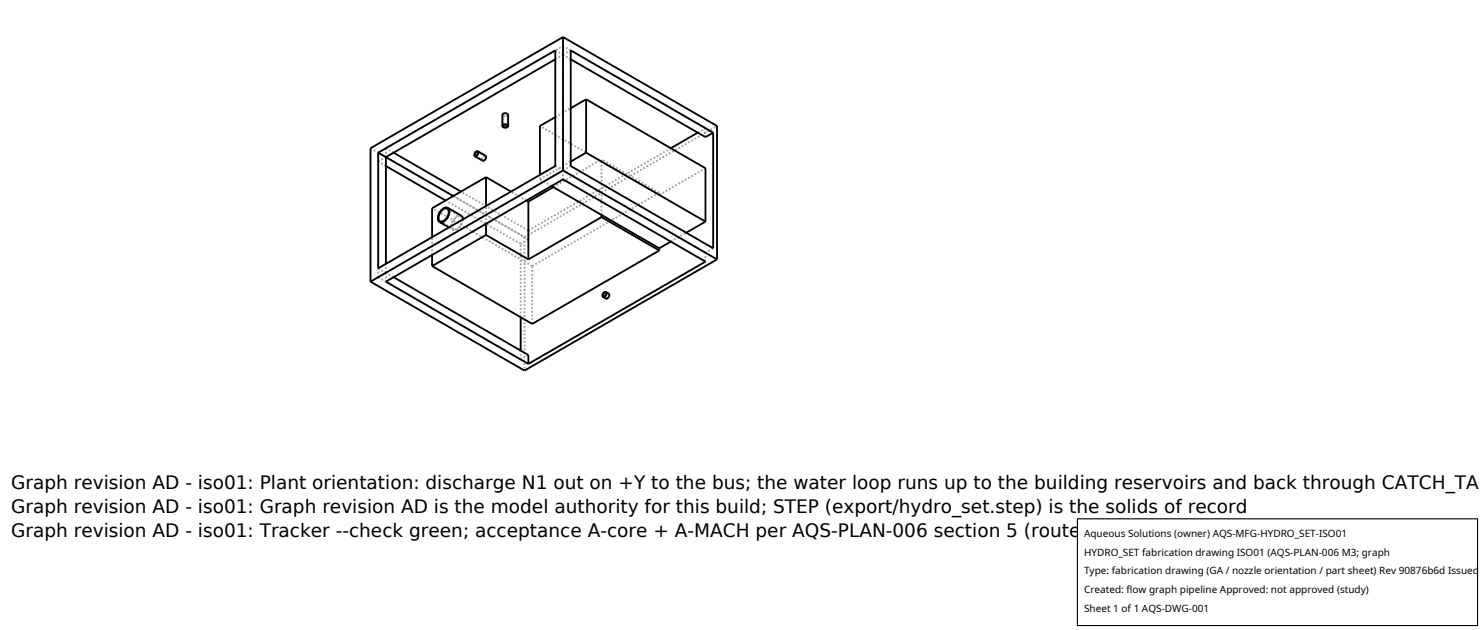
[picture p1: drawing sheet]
<svg xmlns="http://www.w3.org/2000/svg" width="212mm" height="90mm" viewBox="0 0 212 90" stroke-linecap="round" stroke-linejoin="round" font-family="sans-serif">
<defs><g id="words">
<g font-size="2.6">
<text x="1.6" y="69.8">Graph revision AD - iso01: Plant orientation: discharge N1 out on +Y to the bus; the water loop runs up to the building reservoirs and back through CATCH_TA</text>
<text x="1.6" y="73.3">Graph revision AD - iso01: Graph revision AD is the model authority for this build; STEP (export/hydro_set.step) is the solids of record</text>
<text x="1.6" y="76.7">Graph revision AD - iso01: Tracker --check green; acceptance A-core + A-MACH per AQS-PLAN-006 section 5 (route F-MACH)</text>
</g>
<g font-size="1.4">
<text x="154.8" y="76.6">Aqueous Solutions (owner) AQS-MFG-HYDRO_SET-ISO01</text>
<text x="154.8" y="79.3">HYDRO_SET fabrication drawing ISO01 (AQS-PLAN-006 M3; graph</text>
<text x="154.8" y="82">Type: fabrication drawing (GA / nozzle orientation / part sheet) Rev 90876b6d Issued</text>
<text x="154.8" y="84.7">Created: flow graph pipeline Approved: not approved (study)</text>
<text x="154.8" y="87.4">Sheet 1 of 1 AQS-DWG-001</text>
</g>
</g></defs>
<g fill="none" stroke="#a0a0a0" stroke-width=".26" stroke-dasharray=".3 .3" stroke-linecap="butt">
<path d="M71.9 16.4l.1-.2 .4 .1M71.9 16.4v1.6M72.4 16.3l.1 .1M72.5 16.4l-.3 .2-.3-.2M72.5 16.4v1.6M72.6 16.4l-.1 .2h-.3h-.3l-.1-.2M79.3 8.5l1.1-.7M79.3 7.2l1.1 .6M79.3 16.7l2.2-1.2M80.4 6.6v1.2M80.4 7.8l1.1-.6M81.5 8.5l-1.1-.7"/>
<path d="M99.7 18.9l1.1-.6M100.8 18.3l-20.4-11.7M100.8 19.6v-1.3M52.9 21.2l22 12.7M54 39.6l20.4 11.7M54 39.6v-16.5M54 23.1l1.1-.7M54 39.6l1.1-.7M54 38.3l1.1 .6M55.1 23.7l-1.1-.6M55.1 21.2l25.3-14.6M55.1 38.9v-1.2"/>
<path d="M55.1 38.9l25.3-14.6M55.1 38.9v1.3M55.1 21.2v1.2M56.2 21.8l-1.1-.6M56.2 39.6l-1.1-.7M61.7 36.4v-2.5M62.9 31.6l1.9 1.1M63.9 29.8l1.9 1.1M64.1 32.5l.6 .3M64.7 32.8l-.2-.2v-.3l.2-.8 .6-.6 .3-.2 .3 .1M64.8 32.7l-.2-.5 .2-.7 .5-.5 .2-.1h.3M65.8 30.9l.2 .5"/>
<path d="M66 31.4l-.1 .5-.3 .5-.5 .3h-.3M66.1 31.3l-.1 .7-.4 .5-.5 .3h-.4M67.9 22.2l1.1 .7M68.2 21.7l1.1 .6M69 22.9l.2-.1 .2-.3M69.3 22.3l-.3 .2v.4M69.3 22.2l-.2 .1-.2 .2-.1 .3 .1 .2M69.4 22.5l-.1-.2M69.4 32v-2.6M74.4 34.8l-10.8-6.2M74.9 33.9v19M74.9 33.9l27.5-15.9"/>
<path d="M75.2 28.6l-2.2-1.2M75.5 32.9l-9.7-5.5M75.5 32.9l20.3-11.7M75.5 34.2l-10.8-6.2M75.5 34.2l-1.1 .6M75.5 34.2v-1.3M76 38l18.2-10.5M76 38l-14.3-8.3M77.1 25.6l4.4-2.5M77.1 25.6v-.6M78.8 26.6l-1.7-1M79 26.7l6.9-3.9"/>
<path d="M79.3 23.7l1.1 .6M80.4 24.3v1.3M80.4 24.3v-16.5M80.4 24.3l1.1-.6M85.9 23.1l-8.8-5.1M85.9 23.1v-.3M85.9 30.7v-7.6M94.2 27.8l6.6-3.8M94.2 27.8v-.3M94.2 27.8l-8.3-4.7M94.2 27.5l-8.3-4.7M95.8 34.5l2.2-1.3"/>
<path d="M100.8 37.4v-1.3M100.8 36.1l-20.4-11.8M101.9 35.5l-1.1 .6M74.4 51.3v-1.2M74.4 45.3v-10.5M75.5 50.7l-1.1 .6M76 46.2v-8.2M86.6 42.5h.2l.2-.3M86.6 42.5l-.4-.2M86.9 42l-.3 .2v.3M86.9 42l-.4-.2M86.9 41.9h-.2l-.2 .3-.1 .2 .1 .2"/>
<path d="M87 42.2l-.1-.2"/>
</g>
<g fill="none" stroke="#000" stroke-width=".26">
<path d="M71.8 18l.1-.2h.3h.3l.1 .2M71.8 18l.1 .2h.3h.3l.1-.2M71.8 18v-1.6l.4-.2h.3l.1 .2v1.6M71.9 17.9l.3-.1 .3 .2-.4 .2-.2-.1zM79.3 8.5l-24.2 13.9v15.3M79.3 16.7l-2.2 1.3v7M80.4 5.3l-27.5 15.9v19M80.4 5.3l22 12.7v19M80.4 5.3v19M81.5 8.5l19.3 11.1 1.1-.7M81.5 7.2l20.4 11.7v16.6l-20.4-11.8zM83.7 14.2l17.1 9.8v7.6"/>
<path d="M83.7 14.2v7.6M83.7 14.2l-2.2 1.3M99.7 18.9l-3.9 2.3M54 21.8l25.3-14.6v16.5l-25.3 14.6zM54 21.8l10.7 6.2M55.1 23.7l8.5 4.9M56.2 21.8l9.6 5.6M56.2 39.6l19.3 11.1v1.3M61.7 36.4v1.6M62.8 31.7l1.3 .8M63.2 30l.3-.2h.3l.2 .2 .1 .4-.1 .4-.3 .4-.4 .3-.3 .1-.3-.2-.1-.4 .2-.5zM64 29.7l1.9 1.1 .2 .5"/>
<path d="M64 29.7l.1 .2 .1 .3-.2 .8-.6 .6-.3 .2-.3-.1M64 29.7l-.3-.1-.3 .1-.6 .6-.3 .8 .1 .4 .2 .2M68 21.8l.2-.1 .1 .2-.2 .2-.2 .1-.1-.1zM68.2 21.6l1.2 .6v.5l-.4 .3-1.2-.7M68.2 21.6l.1 .2-.1 .3-.2 .2h-.2M68.2 21.6h-.2l-.2 .2-.1 .3 .1 .2M69.4 25.3l-7.7 4.4v4.2M69.4 33.5l-7.7 4.5M69.4 33.5l6.1 3.5M69.4 25.3l3.6 2.1M69.4 25.3v4.1M69.4 32v1.5"/>
<path d="M75.2 28.6l.3 .2M75.5 28.8v8.2M78.8 26.6l15.4 8.9M79 26.7l-3.5 2.1M80.4 24.3l-27.5 15.9M80.4 24.3l22 12.7M83.7 21.8l17.1 9.8M83.7 21.8l-2.2 1.3M85.9 31l-10.4 6M85.9 31l8.3 4.8M85.9 30.7v.3M94.2 35.8l-18.2 10.4-14.3-8.2"/>
<path d="M94.2 35.5v.3M95.8 34.5l-1.6 1M100.8 31.6l-2.8 1.6M102.4 37l-27.5 15.9-22-12.7M55.1 40.2l25.3-14.6 20.4 11.8-25.3 14.6zM74.4 45.3v4.8M86.3 41.8h.1l.1 .1-.1 .3-.2 .1-.1-.2zM86.5 41.7l.5 .3-.1 .4-.3 .3-.5-.3M86.5 41.7l.1 .2-.1 .3-.2 .2h-.2M86.5 41.7h-.2l-.2 .2-.1 .3 .1 .2"/>
</g>
<path d="M153.9 74.1h57.1v15.2h-57.1z" fill="#fff" stroke="#000" stroke-width=".16"/>
<use href="#words"/>
</svg>
